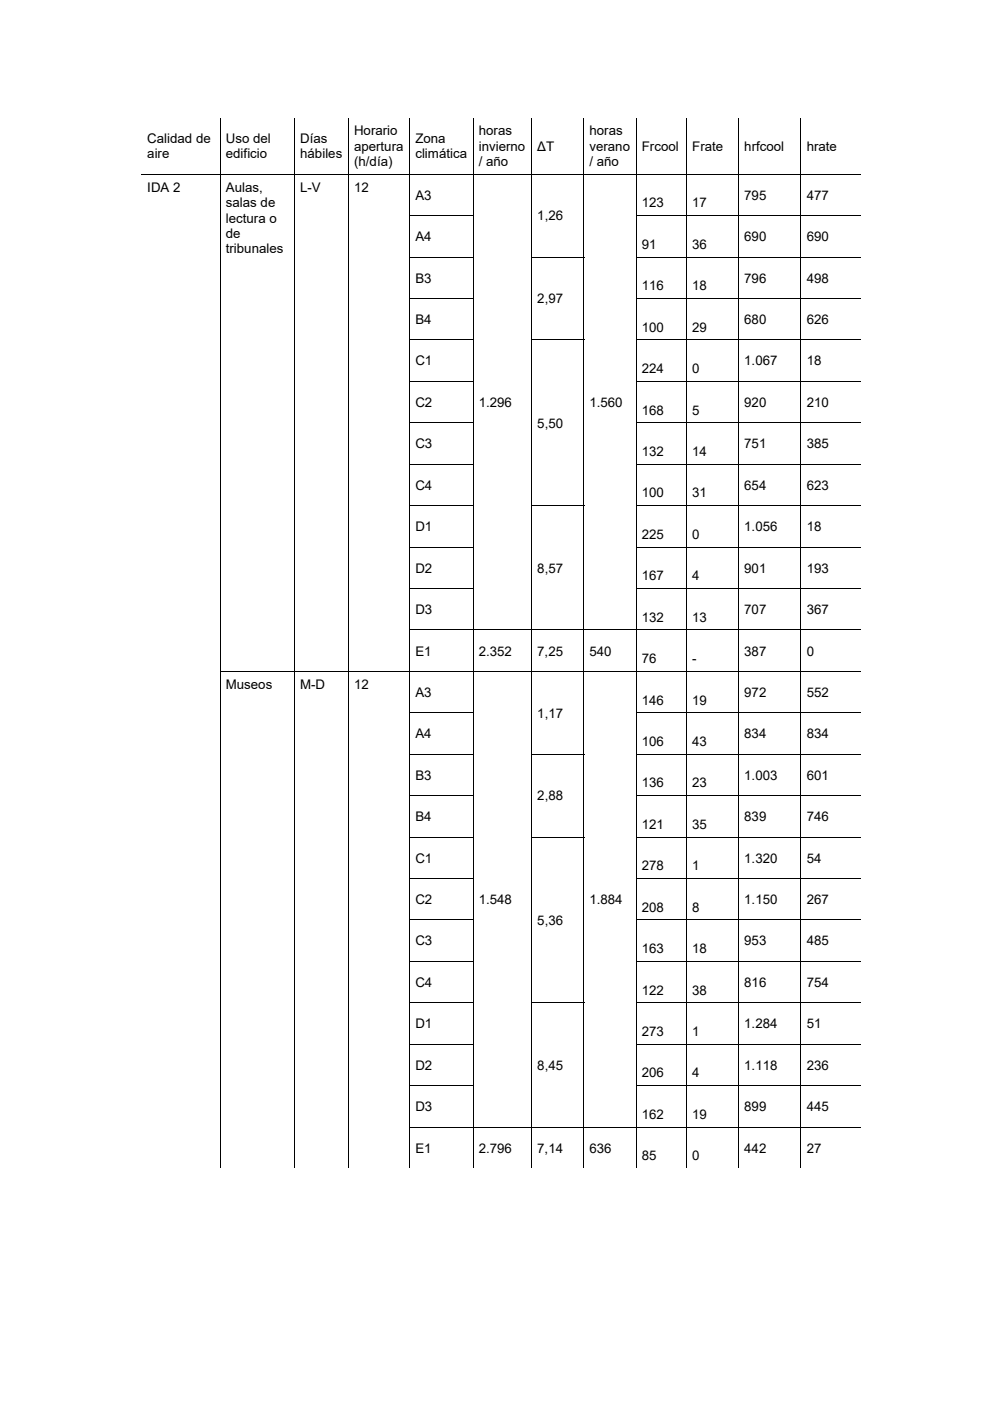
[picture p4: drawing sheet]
<svg xmlns="http://www.w3.org/2000/svg" width="210mm" height="297mm" viewBox="0 0 210 297" stroke-linecap="round" stroke-linejoin="round" font-family="sans-serif">
<defs><g id="words">
<g font-size="2.8">
<text x="75.1" y="28.7">Horario</text>
<text x="101.6" y="28.7">horas</text>
<text x="125" y="28.7">horas</text>
<text x="31.2" y="30.3">Calidad de</text>
<text x="31.2" y="33.6">aire</text>
<text x="47.9" y="30.3">Uso del</text>
<text x="47.9" y="33.6">edificio</text>
<text x="63.7" y="30.3">Días</text>
<text x="63.7" y="33.6">hábiles</text>
<text x="75.1" y="31.9">apertura</text>
<text x="75.1" y="35.2">(h/día)</text>
<text x="88.1" y="30.3">Zona</text>
<text x="88.1" y="33.6">climática</text>
<text x="101.6" y="31.9">invierno</text>
<text x="101.6" y="35.2">/ año</text>
<text x="114" y="31.9">ΔT</text>
<text x="125" y="31.9">verano</text>
<text x="125" y="35.2">/ año</text>
<text x="136.1" y="31.9">Frcool</text>
<text x="146.8" y="31.9">Frate</text>
<text x="157.9" y="31.9">hrfcool</text>
<text x="171.1" y="31.9">hrate</text>
<text x="31.2" y="40.7">IDA 2</text>
<text x="47.9" y="40.7">Aulas,</text>
<text x="63.7" y="40.7">L-V</text>
<text x="75.1" y="40.7">12</text>
<text x="47.9" y="44">salas de</text>
<text x="47.9" y="47.2">lectura o</text>
<text x="88.1" y="42.4">A3</text>
<text x="114" y="46.7">1,26</text>
<text x="136.1" y="44">123</text>
<text x="146.8" y="44">17</text>
<text x="157.9" y="42.4">795</text>
<text x="171.1" y="42.4">477</text>
<text x="47.9" y="50.5">de</text>
<text x="47.9" y="53.7">tribunales</text>
<text x="88.1" y="51.1">A4</text>
<text x="136.1" y="52.7">91</text>
<text x="146.8" y="52.7">36</text>
<text x="157.9" y="51.1">690</text>
<text x="171.1" y="51.1">690</text>
<text x="88.1" y="59.9">B3</text>
<text x="157.9" y="59.9">796</text>
<text x="171.1" y="59.9">498</text>
<text x="114" y="64.3">2,97</text>
<text x="136.1" y="61.5">116</text>
<text x="146.8" y="61.5">18</text>
<text x="88.1" y="68.7">B4</text>
<text x="136.1" y="70.3">100</text>
<text x="146.8" y="70.3">29</text>
<text x="157.9" y="68.7">680</text>
<text x="171.1" y="68.7">626</text>
<text x="88.1" y="77.5">C1</text>
<text x="157.9" y="77.5">1.067</text>
<text x="171.1" y="77.5">18</text>
<text x="136.1" y="79.1">224</text>
<text x="146.8" y="79.1">0</text>
<text x="88.1" y="86.3">C2</text>
<text x="101.6" y="86.3">1.296</text>
<text x="125" y="86.3">1.560</text>
<text x="136.1" y="87.9">168</text>
<text x="146.8" y="87.9">5</text>
<text x="157.9" y="86.3">920</text>
<text x="171.1" y="86.3">210</text>
<text x="88.1" y="95.1">C3</text>
<text x="114" y="90.7">5,50</text>
<text x="157.9" y="95.1">751</text>
<text x="171.1" y="95.1">385</text>
<text x="136.1" y="96.7">132</text>
<text x="146.8" y="96.7">14</text>
<text x="88.1" y="103.8">C4</text>
<text x="136.1" y="105.5">100</text>
<text x="146.8" y="105.5">31</text>
<text x="157.9" y="103.8">654</text>
<text x="171.1" y="103.8">623</text>
<text x="88.1" y="112.6">D1</text>
<text x="157.9" y="112.6">1.056</text>
<text x="171.1" y="112.6">18</text>
<text x="136.1" y="114.2">225</text>
<text x="146.8" y="114.2">0</text>
<text x="88.1" y="121.4">D2</text>
<text x="114" y="121.4">8,57</text>
<text x="136.1" y="123">167</text>
<text x="146.8" y="123">4</text>
<text x="157.9" y="121.4">901</text>
<text x="171.1" y="121.4">193</text>
<text x="88.1" y="130.2">D3</text>
<text x="136.1" y="131.8">132</text>
<text x="146.8" y="131.8">13</text>
<text x="157.9" y="130.2">707</text>
<text x="171.1" y="130.2">367</text>
<text x="88.1" y="139">E1</text>
<text x="101.6" y="139">2.352</text>
<text x="114" y="139">7,25</text>
<text x="125" y="139">540</text>
<text x="136.1" y="140.6">76</text>
<text x="146.8" y="140.6">-</text>
<text x="157.9" y="139">387</text>
<text x="171.1" y="139">0</text>
<text x="47.9" y="146.1">Museos</text>
<text x="63.6" y="146.1">M-D</text>
<text x="75.1" y="146.1">12</text>
<text x="88.1" y="147.7">A3</text>
<text x="136.1" y="149.4">146</text>
<text x="146.8" y="149.4">19</text>
<text x="157.9" y="147.7">972</text>
<text x="171.1" y="147.7">552</text>
<text x="114" y="152.1">1,17</text>
<text x="88.1" y="156.5">A4</text>
<text x="136.1" y="158.2">106</text>
<text x="146.8" y="158.2">43</text>
<text x="157.9" y="156.5">834</text>
<text x="171.1" y="156.5">834</text>
<text x="88.1" y="165.3">B3</text>
<text x="136.1" y="166.9">136</text>
<text x="146.8" y="166.9">23</text>
<text x="157.9" y="165.3">1.003</text>
<text x="171.1" y="165.3">601</text>
<text x="114" y="169.7">2,88</text>
<text x="88.1" y="174.1">B4</text>
<text x="136.1" y="175.7">121</text>
<text x="146.8" y="175.7">35</text>
<text x="157.9" y="174.1">839</text>
<text x="171.1" y="174.1">746</text>
<text x="88.1" y="182.9">C1</text>
<text x="136.1" y="184.5">278</text>
<text x="146.8" y="184.5">1</text>
<text x="157.9" y="182.9">1.320</text>
<text x="171.1" y="182.9">54</text>
<text x="88.1" y="191.7">C2</text>
<text x="101.6" y="191.7">1.548</text>
<text x="125" y="191.7">1.884</text>
<text x="157.9" y="191.7">1.150</text>
<text x="171.1" y="191.7">267</text>
<text x="114" y="196.1">5,36</text>
<text x="136.1" y="193.3">208</text>
<text x="146.8" y="193.3">8</text>
<text x="88.1" y="200.4">C3</text>
<text x="136.1" y="202.1">163</text>
<text x="146.8" y="202.1">18</text>
<text x="157.9" y="200.4">953</text>
<text x="171.1" y="200.4">485</text>
<text x="88.1" y="209.2">C4</text>
<text x="157.9" y="209.2">816</text>
<text x="171.1" y="209.2">754</text>
<text x="136.1" y="210.9">122</text>
<text x="146.8" y="210.9">38</text>
<text x="88.1" y="218">D1</text>
<text x="136.1" y="219.6">273</text>
<text x="146.8" y="219.6">1</text>
<text x="157.9" y="218">1.284</text>
<text x="171.1" y="218">51</text>
<text x="88.1" y="226.8">D2</text>
<text x="114" y="226.8">8,45</text>
<text x="157.9" y="226.8">1.118</text>
<text x="171.1" y="226.8">236</text>
<text x="136.1" y="228.4">206</text>
<text x="146.8" y="228.4">4</text>
<text x="88.1" y="235.6">D3</text>
<text x="136.1" y="237.2">162</text>
<text x="146.8" y="237.2">19</text>
<text x="157.9" y="235.6">899</text>
<text x="171.1" y="235.6">445</text>
<text x="88.1" y="244.4">E1</text>
<text x="101.6" y="244.4">2.796</text>
<text x="114" y="244.4">7,14</text>
<text x="125" y="244.4">636</text>
<text x="136.1" y="246">85</text>
<text x="146.8" y="246">0</text>
<text x="157.9" y="244.4">442</text>
<text x="171.1" y="244.4">27</text>
</g>
</g></defs>
<g fill="none" stroke="#000" stroke-width=".21">
<path d="M30 36.9h152.5M46.7 25v11.9M46.7 37v8.6M62.5 25v11.9M62.5 37v8.6M73.9 25v11.9M73.9 37v8.6M86.9 25v11.9M86.9 37v8.6M100.3 25v11.9M100.3 37v8.6M112.7 25v11.9"/>
<path d="M112.7 37v8.6M123.8 25v11.9M123.8 37v8.6M134.9 25v11.9M134.9 37v8.6M145.6 25v11.9M145.6 37v8.6M156.7 25v11.9M156.7 37v8.6M169.9 25v11.9M169.9 37v8.6M46.7 45.8v8.6"/>
<path d="M46.7 54.6v8.6M62.5 45.8v8.6M62.5 54.6v8.6M73.9 45.8v8.6M73.9 54.6v8.6M86.8 45.7h13.6M86.8 54.5h13.6M86.9 45.8v8.6M86.9 54.6v8.6M100.3 45.8v8.6M100.3 54.6v8.6M112.6 54.5h11.3"/>
<path d="M112.7 45.8v8.6M112.7 54.6v8.6M123.8 45.8v8.6M123.8 54.6v8.6M134.9 45.7h47.6M134.9 54.5h47.6M134.9 45.8v8.6M134.9 54.6v8.6M145.6 45.8v8.6M145.6 54.6v8.6M156.7 45.8v8.6M156.7 54.6v8.6"/>
<path d="M169.9 45.8v8.6M169.9 54.6v8.6M46.7 63.4v8.6M46.7 72.2v8.6M62.5 63.4v8.6M62.5 72.2v8.6M73.9 63.4v8.6M73.9 72.2v8.6M86.8 63.3h13.6M86.8 72.1h13.6M86.9 63.4v8.6M86.9 72.2v8.6"/>
<path d="M100.3 63.4v8.6M100.3 72.2v8.6M112.6 72.1h11.3M112.7 63.4v8.6M112.7 72.2v8.6M123.8 63.4v8.6M123.8 72.2v8.6M134.9 63.3h47.6M134.9 72.1h47.6M134.9 63.4v8.6M134.9 72.2v8.6M145.6 63.4v8.6"/>
<path d="M145.6 72.2v8.6M156.7 63.4v8.6M156.7 72.2v8.6M169.9 63.4v8.6M169.9 72.2v8.6M46.7 80.9v8.7M46.7 89.7v8.6M46.7 98.5v8.6M62.5 80.9v8.7M62.5 89.7v8.6M62.5 98.5v8.6M73.9 80.9v8.7"/>
<path d="M73.9 89.7v8.6M73.9 98.5v8.6M86.8 80.9h13.6M86.8 89.6h13.6M86.8 98.4h13.6M86.9 80.9v8.7M86.9 89.7v8.6M86.9 98.5v8.6M100.3 80.9v8.7M100.3 89.7v8.6M100.3 98.5v8.6M112.7 80.9v8.7"/>
<path d="M112.7 89.7v8.6M112.7 98.5v8.6M123.8 80.9v8.7M123.8 89.7v8.6M123.8 98.5v8.6M134.9 80.9h47.6M134.9 89.6h47.6M134.9 98.4h47.6M134.9 80.9v8.7M134.9 89.7v8.6M134.9 98.5v8.6M145.6 80.9v8.7"/>
<path d="M145.6 89.7v8.6M145.6 98.5v8.6M156.7 80.9v8.7M156.7 89.7v8.6M156.7 98.5v8.6M169.9 80.9v8.7M169.9 89.7v8.6M169.9 98.5v8.6M46.7 107.3v8.6M46.7 116.1v8.6M62.5 107.3v8.6M62.5 116.1v8.6"/>
<path d="M73.9 107.3v8.6M73.9 116.1v8.6M86.8 107.2h13.6M86.8 116h13.6M86.9 107.3v8.6M86.9 116.1v8.6M100.3 107.3v8.6M100.3 116.1v8.6M112.6 107.2h11.3M112.7 107.3v8.6M112.7 116.1v8.6M123.8 107.3v8.6"/>
<path d="M123.8 116.1v8.6M134.9 107.2h47.6M134.9 116h47.6M134.9 107.3v8.6M134.9 116.1v8.6M145.6 107.3v8.6M145.6 116.1v8.6M156.7 107.3v8.6M156.7 116.1v8.6M169.9 107.3v8.6M169.9 116.1v8.6M46.7 124.9v8.6"/>
<path d="M46.7 133.6v8.6M62.5 124.9v8.6M62.5 133.6v8.6M73.9 124.9v8.6M73.9 133.6v8.6M86.8 124.8h13.6M86.8 133.6h95.7M86.9 124.9v8.6M86.9 133.6v8.6M100.3 124.9v8.6M100.3 133.6v8.6M112.7 124.9v8.6"/>
<path d="M112.7 133.6v8.6M123.8 124.9v8.6M123.8 133.6v8.6M134.9 124.8h47.6M134.9 124.9v8.6M134.9 133.6v8.6M145.6 124.9v8.6M145.6 133.6v8.6M156.7 124.9v8.6M156.7 133.6v8.6M169.9 124.9v8.6M169.9 133.6v8.6"/>
<path d="M46.6 142.3h135.9M46.7 142.4v8.6M46.7 151.2v8.6M46.7 160v8.6M62.5 142.4v8.6M62.5 151.2v8.6M62.5 160v8.6M73.9 142.4v8.6M73.9 151.2v8.6M73.9 160v8.6M86.8 151.1h13.6M86.8 159.9h13.6"/>
<path d="M86.9 142.4v8.6M86.9 151.2v8.6M86.9 160v8.6M100.3 142.4v8.6M100.3 151.2v8.6M100.3 160v8.6M112.6 159.9h11.3M112.7 142.4v8.6M112.7 151.2v8.6M112.7 160v8.6M123.8 142.4v8.6M123.8 151.2v8.6"/>
<path d="M123.8 160v8.6M134.9 151.1h47.6M134.9 159.9h47.6M134.9 142.4v8.6M134.9 151.2v8.6M134.9 160v8.6M145.6 142.4v8.6M145.6 151.2v8.6M145.6 160v8.6M156.7 142.4v8.6M156.7 151.2v8.6M156.7 160v8.6"/>
<path d="M169.9 142.4v8.6M169.9 151.2v8.6M169.9 160v8.6M46.7 168.8v8.6M46.7 177.5v8.7M62.5 168.8v8.6M62.5 177.5v8.7M73.9 168.8v8.6M73.9 177.5v8.7M86.8 168.7h13.6M86.8 177.5h13.6M86.9 168.8v8.6"/>
<path d="M86.9 177.5v8.7M100.3 168.8v8.6M100.3 177.5v8.7M112.6 177.5h11.3M112.7 168.8v8.6M112.7 177.5v8.7M123.8 168.8v8.6M123.8 177.5v8.7M134.9 168.7h47.6M134.9 177.5h47.6M134.9 168.8v8.6M134.9 177.5v8.7"/>
<path d="M145.6 168.8v8.6M145.6 177.5v8.7M156.7 168.8v8.6M156.7 177.5v8.7M169.9 168.8v8.6M169.9 177.5v8.7M46.7 186.3v8.6M46.7 195.1v8.6M62.5 186.3v8.6M62.5 195.1v8.6M73.9 186.3v8.6M73.9 195.1v8.6"/>
<path d="M86.8 186.2h13.6M86.8 195h13.6M86.9 186.3v8.6M86.9 195.1v8.6M100.3 186.3v8.6M100.3 195.1v8.6M112.7 186.3v8.6M112.7 195.1v8.6M123.8 186.3v8.6M123.8 195.1v8.6M134.9 186.2h47.6M134.9 195h47.6"/>
<path d="M134.9 186.3v8.6M134.9 195.1v8.6M145.6 186.3v8.6M145.6 195.1v8.6M156.7 186.3v8.6M156.7 195.1v8.6M169.9 186.3v8.6M169.9 195.1v8.6M46.7 203.9v8.6M46.7 212.7v8.6M62.5 203.9v8.6M62.5 212.7v8.6"/>
<path d="M73.9 203.9v8.6M73.9 212.7v8.6M86.8 203.8h13.6M86.8 212.6h13.6M86.9 203.9v8.6M86.9 212.7v8.6M100.3 203.9v8.6M100.3 212.7v8.6M112.6 212.6h11.3M112.7 203.9v8.6M112.7 212.7v8.6M123.8 203.9v8.6"/>
<path d="M123.8 212.7v8.6M134.9 203.8h47.6M134.9 212.6h47.6M134.9 203.9v8.6M134.9 212.7v8.6M145.6 203.9v8.6M145.6 212.7v8.6M156.7 203.9v8.6M156.7 212.7v8.6M169.9 203.9v8.6M169.9 212.7v8.6M46.7 221.5v8.6"/>
<path d="M46.7 230.3v8.6M46.7 239v8.6M62.5 221.5v8.6M62.5 230.3v8.6M62.5 239v8.6M73.9 221.5v8.6M73.9 230.3v8.6M73.9 239v8.6M86.8 221.4h13.6M86.8 230.2h13.6M86.8 239h95.7M86.9 221.5v8.6"/>
<path d="M86.9 230.3v8.6M86.9 239v8.6M100.3 221.5v8.6M100.3 230.3v8.6M100.3 239v8.6M112.7 221.5v8.6M112.7 230.3v8.6M112.7 239v8.6M123.8 221.5v8.6M123.8 230.3v8.6M123.8 239v8.6M134.9 221.4h47.6"/>
<path d="M134.9 230.2h47.6M134.9 221.5v8.6M134.9 230.3v8.6M134.9 239v8.6M145.6 221.5v8.6M145.6 230.3v8.6M145.6 239v8.6M156.7 221.5v8.6M156.7 230.3v8.6M156.7 239v8.6M169.9 221.5v8.6M169.9 230.3v8.6"/>
<path d="M169.9 239v8.6"/>
</g>
<g fill="#000">
<path d="M46.6 45.6h.2v.2h-.2zM46.6 54.4h.2v.2h-.2zM62.4 45.6h.1v.2h-.1zM62.4 54.4h.1v.2h-.1zM73.8 45.6h.2v.2h-.2zM73.8 54.4h.2v.2h-.2zM112.6 45.6h.2v.2h-.2zM123.7 45.6h.2v.2h-.2zM46.6 63.2h.2v.2h-.2zM46.6 72h.2v.2h-.2zM62.4 63.2h.1v.2h-.1zM62.4 72h.1v.2h-.1z"/>
<path d="M73.8 63.2h.2v.2h-.2zM73.8 72h.2v.2h-.2zM112.6 63.2h.2v.2h-.2zM123.7 63.2h.2v.2h-.2zM46.6 80.8h.2v.1h-.2zM46.6 89.6h.2v.1h-.2zM46.6 98.3h.2v.2h-.2zM62.4 80.8h.1v.1h-.1zM62.4 89.6h.1v.1h-.1zM62.4 98.3h.1v.2h-.1zM73.8 80.8h.2v.1h-.2zM73.8 89.6h.2v.1h-.2z"/>
<path d="M73.8 98.3h.2v.2h-.2zM112.6 80.8h.2v.1h-.2zM112.6 89.6h.2v.1h-.2zM112.6 98.3h.2v.2h-.2zM123.7 80.8h.2v.1h-.2zM123.7 89.6h.2v.1h-.2zM123.7 98.3h.2v.2h-.2zM46.6 107.1h.2v.2h-.2zM46.6 115.9h.2v.2h-.2zM62.4 107.1h.1v.2h-.1zM62.4 115.9h.1v.2h-.1zM73.8 107.1h.2v.2h-.2z"/>
<path d="M73.8 115.9h.2v.2h-.2zM112.6 115.9h.2v.2h-.2zM123.7 115.9h.2v.2h-.2zM46.6 124.7h.2v.2h-.2zM46.6 133.5h.2v.1h-.2zM62.4 124.7h.1v.2h-.1zM62.4 133.5h.1v.1h-.1zM73.8 124.7h.2v.2h-.2zM73.8 133.5h.2v.1h-.2zM112.6 124.7h.2v.2h-.2zM123.7 124.7h.2v.2h-.2zM46.6 151h.2v.2h-.2z"/>
<path d="M46.6 159.8h.2v.2h-.2zM62.4 151h.1v.2h-.1zM62.4 159.8h.1v.2h-.1zM73.8 151h.2v.2h-.2zM73.8 159.8h.2v.2h-.2zM112.6 151h.2v.2h-.2zM123.7 151h.2v.2h-.2zM46.6 168.6h.2v.2h-.2zM46.6 177.4h.2v.1h-.2zM62.4 168.6h.1v.2h-.1zM62.4 177.4h.1v.1h-.1zM73.8 168.6h.2v.2h-.2z"/>
<path d="M73.8 177.4h.2v.1h-.2zM112.6 168.6h.2v.2h-.2zM123.7 168.6h.2v.2h-.2zM46.6 186.2h.2v.1h-.2zM46.6 194.9h.2v.2h-.2zM62.4 186.2h.1v.1h-.1zM62.4 194.9h.1v.2h-.1zM73.8 186.2h.2v.1h-.2zM73.8 194.9h.2v.2h-.2zM112.6 186.2h.2v.1h-.2zM112.6 194.9h.2v.2h-.2zM123.7 186.2h.2v.1h-.2z"/>
<path d="M123.7 194.9h.2v.2h-.2zM46.6 203.7h.2v.2h-.2zM46.6 212.5h.2v.2h-.2zM62.4 203.7h.1v.2h-.1zM62.4 212.5h.1v.2h-.1zM73.8 203.7h.2v.2h-.2zM73.8 212.5h.2v.2h-.2zM112.6 203.7h.2v.2h-.2zM123.7 203.7h.2v.2h-.2zM46.6 221.3h.2v.2h-.2zM46.6 230.1h.2v.2h-.2zM46.6 238.9h.2v.1h-.2z"/>
<path d="M62.4 221.3h.1v.2h-.1zM62.4 230.1h.1v.2h-.1zM62.4 238.9h.1v.1h-.1zM73.8 221.3h.2v.2h-.2zM73.8 230.1h.2v.2h-.2zM73.8 238.9h.2v.1h-.2zM112.6 221.3h.2v.2h-.2zM112.6 230.1h.2v.2h-.2zM123.7 221.3h.2v.2h-.2zM123.7 230.1h.2v.2h-.2z"/>
</g>
<use href="#words"/>
</svg>
